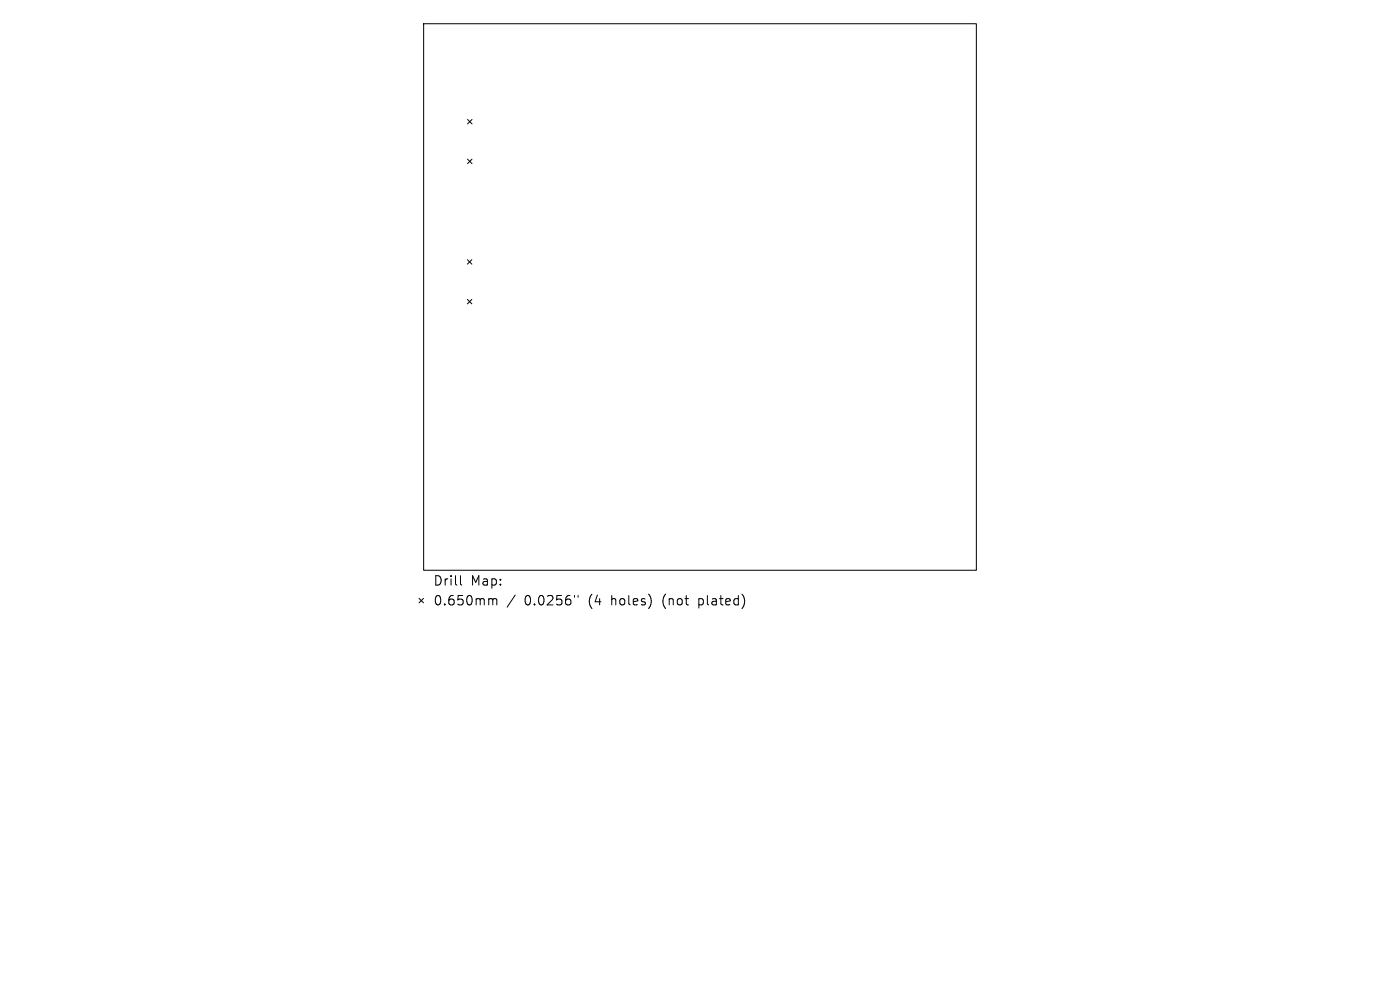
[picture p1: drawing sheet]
<svg xmlns="http://www.w3.org/2000/svg" width="297mm" height="210mm" viewBox="0 0 297 210" stroke-linecap="round" stroke-linejoin="round" font-family="sans-serif">
<defs><g id="words">
<g font-size="2.8">
<text x="91.8" y="124.5">Drill</text>
<text x="99.8" y="124.5">Map:</text>
<text x="91.8" y="128.7">0.650mm</text>
<text x="111.3" y="128.7">0.0256&quot;</text>
<text x="125" y="128.7">(4</text>
<text x="130" y="128.7">holes)</text>
<text x="141" y="128.7">(not</text>
<text x="148.8" y="128.7">plated)</text>
</g>
</g></defs>
<g fill="none" stroke="#000" stroke-width=".21">
<path d="M89.9 5h117.2v116h-117.2zM99.2 25.3l.9 1M99.2 33.8l.9 .9M100.1 25.3l-.9 1M100.1 33.8l-.9 .9M99.2 55.1l.9 .9M100.1 55.1l-.9 .9M99.2 63.5l.9 1M100.1 63.5l-.9 1M88.9 126.9l.9 1M89.8 126.9l-.9 1M97.7 122.1v1.7l.3 .3"/>
<path d="M104 127h.3l.2 .3M104.5 127.3l.3-.3 .5 .1 .1 1.2M104.5 127.3v1M109.3 126.2l-1.7 2.6M121.9 126.3v.4M122.6 126.3v.4"/>
</g>
<use href="#words"/>
</svg>
